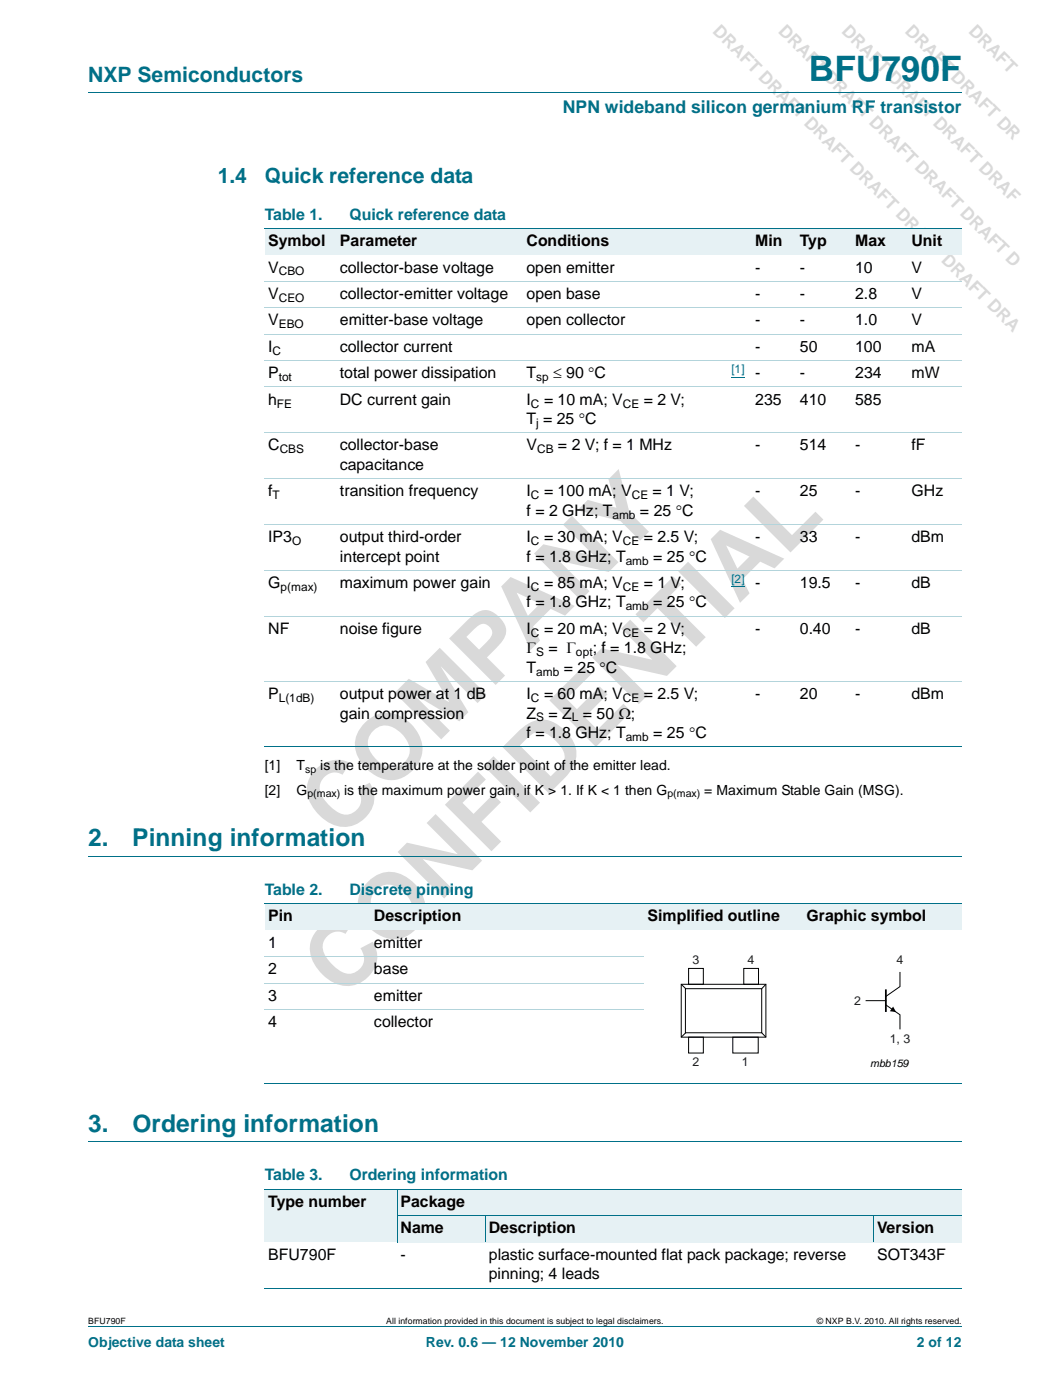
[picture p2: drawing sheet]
<svg xmlns="http://www.w3.org/2000/svg" width="210mm" height="280mm" viewBox="0 0 210 280" stroke-linecap="round" stroke-linejoin="round" font-family="sans-serif">
<defs><g id="words">
<g font-size="18.3" fill="#d9d9d9">
<text x="67.9" y="168.3" transform="rotate(-45 67.9 168.3)">COMPANY</text>
<text x="68.5" y="200.1" transform="rotate(-45 68.5 200.1)">CONFIDENTIAL</text>
</g>
<text font-size="7" fill="#007088" x="161.7" y="16.2">BFU790F</text>
<g font-size="4.9" fill="#007088">
<text x="17.6" y="169.3">2.</text>
<text x="26.4" y="169.3">Pinning information</text>
<text x="17.6" y="226.4">3.</text>
<text x="26.5" y="226.4">Ordering information</text>
</g>
<g font-size="4.2" fill="#007088">
<text x="17.6" y="16.4">NXP Semiconductors</text>
<text x="43.5" y="36.5">1.4</text>
<text x="52.9" y="36.5">Quick reference data</text>
</g>
<g font-size="3.5" fill="#d9d9d9">
<text x="142.3" y="6.4" transform="rotate(45 142.3 6.4)">DRAFT DRAFT DRAFT DRAFT DRAFT DRAFT DRA</text>
<text x="155.4" y="6.4" transform="rotate(45 155.4 6.4)">DRAFT DRAFT DRAFT DRAFT DRAFT D</text>
<text x="168.1" y="6.4" transform="rotate(45 168.1 6.4)">DRAFT DRAFT DRAFT DRAF</text>
<text x="180.8" y="6.4" transform="rotate(45 180.8 6.4)">DRAFT DRAFT DR</text>
</g>
<text font-size="3.5" fill="#007088" x="112.5" y="22.6">NPN wideband silicon germanium RF transistor</text>
<g font-size="3.2" fill="#007088">
<text x="52.9" y="43.9">Table 1.</text>
<text x="69.8" y="43.9">Quick reference data</text>
<text x="52.9" y="179">Table 2.</text>
<text x="69.9" y="179">Discrete pinning</text>
<text x="52.9" y="236.2">Table 3.</text>
<text x="69.8" y="236.2">Ordering information</text>
</g>
<g font-size="3.2">
<text x="53.6" y="49.2">Symbol</text>
<text x="67.9" y="49.2">Parameter</text>
<text x="105.2" y="49.2">Conditions</text>
<text x="151" y="49.2">Min</text>
<text x="159.9" y="49.2">Typ</text>
<text x="170.9" y="49.2">Max</text>
<text x="182.2" y="49.2">Unit</text>
<text x="53.6" y="54.5">V</text>
<text x="53.6" y="59.8">V</text>
<text x="67.9" y="54.5">collector-base voltage</text>
<text x="67.9" y="59.8">collector-emitter voltage</text>
<text x="105.2" y="54.5">open emitter</text>
<text x="105.3" y="59.8">open base</text>
<text x="151" y="54.5">-</text>
<text x="151" y="59.8">-</text>
<text x="159.9" y="54.5">-</text>
<text x="159.9" y="59.8">-</text>
<text x="170.9" y="54.5">10</text>
<text x="170.9" y="59.8">2.8</text>
<text x="182.2" y="54.5">V</text>
<text x="182.2" y="59.8">V</text>
<text x="53.6" y="65.1">V</text>
<text x="67.9" y="65.1">emitter-base voltage</text>
<text x="105.2" y="65.1">open collector</text>
<text x="151" y="65.1">-</text>
<text x="159.9" y="65.1">-</text>
<text x="170.9" y="65.1">1.0</text>
<text x="182.2" y="65.1">V</text>
<text x="53.6" y="70.4">I</text>
<text x="67.9" y="70.4">collector current</text>
<text x="151" y="70.4">-</text>
<text x="159.9" y="70.4">50</text>
<text x="170.9" y="70.4">100</text>
<text x="182.2" y="70.4">mA</text>
<text x="53.6" y="75.7">P</text>
<text x="67.9" y="75.7">total power dissipation</text>
<text x="105.2" y="75.7">T</text>
<text x="110.6" y="75.7">≤ 90 °C</text>
<text x="151" y="75.7">-</text>
<text x="159.9" y="75.7">-</text>
<text x="170.9" y="75.7">234</text>
<text x="182.2" y="75.7">mW</text>
<text x="53.6" y="81">h</text>
<text x="67.9" y="81">DC current gain</text>
<text x="105.2" y="81">I</text>
<text x="108.8" y="81">= 10 mA; V</text>
<text x="128.7" y="81">= 2 V;</text>
<text x="151" y="81">235</text>
<text x="159.9" y="81">410</text>
<text x="170.9" y="81">585</text>
<text x="105.2" y="84.8">T = 25 °C</text>
<text x="53.6" y="90.1">C</text>
<text x="67.9" y="90.1">collector-base</text>
<text x="67.9" y="94">capacitance</text>
<text x="105.2" y="90.1">V</text>
<text x="111.5" y="90.1">= 2 V; f = 1 MHz</text>
<text x="151" y="90.1">-</text>
<text x="159.9" y="90.1">514</text>
<text x="170.9" y="90.1">-</text>
<text x="182.2" y="90.1">fF</text>
<text x="53.6" y="99.3">f</text>
<text x="67.9" y="99.3">transition frequency</text>
<text x="105.2" y="99.3">I</text>
<text x="108.8" y="99.3">= 100 mA; V</text>
<text x="130.5" y="99.3">= 1 V;</text>
<text x="151" y="99.3">-</text>
<text x="159.9" y="99.3">25</text>
<text x="170.9" y="99.3">-</text>
<text x="182.2" y="99.3">GHz</text>
<text x="105.2" y="103.2">f = 2 GHz; T</text>
<text x="127.9" y="103.2">= 25 °C</text>
<text x="53.6" y="108.5">IP3</text>
<text x="67.9" y="108.5">output third-order</text>
<text x="67.9" y="112.4">intercept point</text>
<text x="105.2" y="112.4">f = 1.8 GHz; T</text>
<text x="105.2" y="108.5">I</text>
<text x="108.8" y="108.5">= 30 mA; V</text>
<text x="128.7" y="108.5">= 2.5 V;</text>
<text x="130.6" y="112.4">= 25 °C</text>
<text x="151" y="108.5">-</text>
<text x="159.9" y="108.5">33</text>
<text x="170.9" y="108.5">-</text>
<text x="182.2" y="108.5">dBm</text>
<text x="53.6" y="117.6">G</text>
<text x="67.9" y="117.6">maximum power gain</text>
<text x="105.2" y="117.6">I</text>
<text x="108.8" y="117.6">= 85 mA; V</text>
<text x="128.7" y="117.6">= 1 V;</text>
<text x="151" y="117.6">-</text>
<text x="159.9" y="117.6">19.5</text>
<text x="170.9" y="117.6">-</text>
<text x="182.2" y="117.6">dB</text>
<text x="105.2" y="121.5">f = 1.8 GHz; T</text>
<text x="130.6" y="121.5">= 25 °C</text>
<text x="53.6" y="126.8">NF</text>
<text x="67.9" y="126.8">noise figure</text>
<text x="105.2" y="126.8">I</text>
<text x="105.2" y="130.7">Γ</text>
<text x="108.8" y="126.8">= 20 mA; V</text>
<text x="109.6" y="130.7">= Γ</text>
<text x="118.5" y="130.7">; f = 1.8 GHz;</text>
<text x="128.7" y="126.8">= 2 V;</text>
<text x="151" y="126.8">-</text>
<text x="159.9" y="126.8">0.40</text>
<text x="170.9" y="126.8">-</text>
<text x="182.2" y="126.8">dB</text>
<text x="105.2" y="134.6">T</text>
<text x="112.7" y="134.6">= 25 °C</text>
<text x="53.6" y="139.9">P</text>
<text x="67.9" y="139.9">output power at 1 dB</text>
<text x="67.9" y="143.8">gain compression</text>
<text x="105.2" y="143.8">Z</text>
<text x="105.2" y="139.9">I</text>
<text x="108.8" y="139.9">= 60 mA; V</text>
<text x="109.6" y="143.8">= Z</text>
<text x="116.5" y="143.8">= 50 Ω;</text>
<text x="128.7" y="139.9">= 2.5 V;</text>
<text x="151" y="139.9">-</text>
<text x="159.9" y="139.9">20</text>
<text x="170.9" y="139.9">-</text>
<text x="182.2" y="139.9">dBm</text>
<text x="105.2" y="147.7">f = 1.8 GHz; T</text>
<text x="130.6" y="147.7">= 25 °C</text>
<text x="53.6" y="184.3">Pin</text>
<text x="74.8" y="184.3">Description</text>
<text x="129.5" y="184.3">Simplified outline</text>
<text x="161.2" y="184.3">Graphic symbol</text>
<text x="53.6" y="189.6">1</text>
<text x="74.8" y="189.6">emitter</text>
<text x="53.6" y="194.9">2</text>
<text x="74.8" y="194.9">base</text>
<text x="53.6" y="200.2">3</text>
<text x="74.8" y="200.2">emitter</text>
<text x="53.6" y="205.5">4</text>
<text x="74.8" y="205.5">collector</text>
<text x="53.6" y="241.5">Type number</text>
<text x="80.1" y="241.5">Package</text>
<text x="80.1" y="246.8">Name</text>
<text x="97.7" y="246.8">Description</text>
<text x="175.3" y="246.8">Version</text>
<text x="53.6" y="252.1">BFU790F</text>
<text x="80.1" y="252.1">-</text>
<text x="97.7" y="255.9">pinning; 4 leads</text>
<text x="97.7" y="252.1">plastic surface-mounted flat pack package; reverse</text>
<text x="175.3" y="252.1">SOT343F</text>
</g>
<g font-size="2.8">
<text x="52.9" y="154.1">[1]</text>
<text x="59.3" y="154.1">T</text>
<text x="64" y="154.1">is the temperature at the solder point of the emitter lead.</text>
<text x="52.9" y="159">[2]</text>
<text x="59.3" y="159">G</text>
<text x="68.8" y="159">is the maximum power gain, if K &gt; 1. If K &lt; 1 then G</text>
<text x="140.8" y="159">= Maximum Stable Gain (MSG).</text>
</g>
<g font-size="2.8" fill="#007088">
<text x="17.6" y="269.5">Objective data sheet</text>
<text x="85.1" y="269.5">Rev. 0.6 — 12 November 2010</text>
<text x="183.3" y="269.5">2 of 12</text>
</g>
<g font-size="2.5" fill="#231f20">
<text x="138.4" y="192.9">3</text>
<text x="149.5" y="192.9">4</text>
<text x="179.2" y="192.9">4</text>
<text x="170.8" y="201.1">2</text>
<text x="177.9" y="208.7">1, 3</text>
<text x="138.4" y="213.3">2</text>
<text x="148.3" y="213.3">1</text>
</g>
<g font-size="2.4">
<text x="55.7" y="55.1">CBO</text>
<text x="55.7" y="60.4">CEO</text>
<text x="55.7" y="65.7">EBO</text>
<text x="54.5" y="71">C</text>
<text x="55.7" y="76.2">tot</text>
<text x="107.2" y="76.2">sp</text>
<text x="55.4" y="81.5">FE</text>
<text x="106.1" y="81.5">C</text>
<text x="124.5" y="81.5">CE</text>
<text x="107.2" y="85.4">j</text>
<text x="55.9" y="90.7">CBS</text>
<text x="107.4" y="90.7">CB</text>
<text x="54.5" y="99.9">T</text>
<text x="106.1" y="99.9">C</text>
<text x="126.3" y="99.9">CE</text>
<text x="122.4" y="103.8">amb</text>
<text x="58.4" y="109.1">O</text>
<text x="106.1" y="109.1">C</text>
<text x="124.5" y="109.1">CE</text>
<text x="125.1" y="112.9">amb</text>
<text x="56.1" y="118.2">p(max)</text>
<text x="106.1" y="118.2">C</text>
<text x="124.5" y="118.2">CE</text>
<text x="125.1" y="122.1">amb</text>
<text x="106.1" y="127.4">C</text>
<text x="107.2" y="131.3">S</text>
<text x="115.1" y="131.3">opt</text>
<text x="124.5" y="127.4">CE</text>
<text x="107.2" y="135.2">amb</text>
<text x="55.7" y="140.5">L(1dB)</text>
<text x="106.1" y="140.5">C</text>
<text x="124.5" y="140.5">CE</text>
<text x="107.2" y="144.3">S</text>
<text x="114.3" y="144.3">L</text>
<text x="125.1" y="148.2">amb</text>
</g>
<g font-size="2.4" fill="#00f">
<text x="146.2" y="74.7">[1]</text>
<text x="146.2" y="116.7">[2]</text>
</g>
<g font-size="2.1">
<text x="61" y="154.6">sp</text>
<text x="61.5" y="159.6">p(max)</text>
<text x="133.4" y="159.6">p(max)</text>
<text x="174" y="213.5">mbb159</text>
</g>
<g font-size="1.7">
<text x="17.6" y="264.9">BFU790F</text>
<text x="77.2" y="264.9">All information provided in this document is subject to legal disclaimers.</text>
<text x="163.3" y="264.9">© NXP B.V. 2010. All rights reserved.</text>
</g>
</g></defs>
<path d="M17.6 18.5h174.7M17.6 171.3h174.7M17.6 228.4h174.7M17.6 265.5h174.7" fill="none" stroke="#007088" stroke-width=".2"/>
<g fill="#e6f1f4">
<path d="M52.9 45.7h14.4v5.3h-14.4z"/>
<path d="M67.3 45.7h37.3v5.3h-37.3z"/>
<path d="M104.6 45.7h40.3v5.3h-40.3z"/>
<path d="M144.9 45.7h14.3v5.3h-14.3z"/>
<path d="M159.2 45.7h11.1v5.3h-11.1z"/>
<path d="M170.3 45.7h11.2v5.3h-11.2z"/>
<path d="M181.5 45.7h10.8v5.3h-10.8z"/>
</g>
<path d="M146.2 75.4h2.6M146.2 117.4h2.6" fill="none" stroke="#00f" stroke-width=".2"/>
<path d="M52.9 45.7h139.4M52.9 149.4h139.4" fill="none" stroke="#007088" stroke-width=".2"/>
<path d="M52.9 56.3h139.4M52.9 61.6h139.4M52.9 66.8h139.4M52.9 72.1h139.4M52.9 77.4h139.4M52.9 86.6h139.4M52.9 95.8h139.4M52.9 104.9h139.4M52.9 114.1h139.4M52.9 123.3h139.4M52.9 136.4h139.4" fill="none" stroke="#b3d4db" stroke-width=".2"/>
<g fill="#e6f1f4">
<path d="M52.9 180.8h21.2v5.3h-21.2z"/>
<path d="M74.1 180.8h44.1v5.3h-44.1z"/>
<path d="M118.2 180.8h42.3v5.3h-42.3z"/>
<path d="M160.5 180.8h31.8v5.3h-31.8z"/>
</g>
<path d="M52.9 180.8h139.4M52.9 216.8h139.4" fill="none" stroke="#007088" stroke-width=".2"/>
<path d="M52.9 191.4h75.9M52.9 196.7h75.9M52.9 202h75.9" fill="none" stroke="#b3d4db" stroke-width=".2"/>
<g fill="none" stroke="#000" stroke-width=".2">
<path d="M136.2 196.9h16.9v10.6h-16.9zM136.2 196.9l.9 .9M137 197.8h15.3v8.8h-15.3zM137.7 193.8h2.9v3.1h-2.9zM148.7 193.8h2.9v3.1h-2.9zM153.1 196.9l-.8 .9M179.9 194.6v2.8l-2.8 2M137.1 206.6l-.9 .9M137.7 207.5h2.9v3.2h-2.9zM146.5 207.5h5.1v3.2h-5.1zM152.3 206.6l.8 .9M173.1 200.2h4"/>
<path d="M177.1 201.1l2.8 1.9v2.9"/>
</g>
<path d="M178.5 201.4l.6 1.1-1.2-.2z" fill="#000"/>
<path d="M177.1 198v4.5" fill="none" stroke="#000" stroke-width=".35"/>
<g fill="#e6f1f4">
<path d="M52.9 238h26.5v10.5h-26.5z"/>
<path d="M79.4 238h112.9v5.2h-112.9z"/>
<path d="M79.4 243.2h17.6v5.3h-17.6z"/>
<path d="M97 243.2h77.6v5.3h-77.6z"/>
<path d="M174.6 243.2h17.7v5.3h-17.7z"/>
</g>
<path d="M52.9 238h139.4M79.4 237.9v10.6M52.9 257.7h139.4M79.3 243.2h113M97 243.2v5.3M174.6 243.2v5.3" fill="none" stroke="#007088" stroke-width=".2"/>
<use href="#words"/>
</svg>
